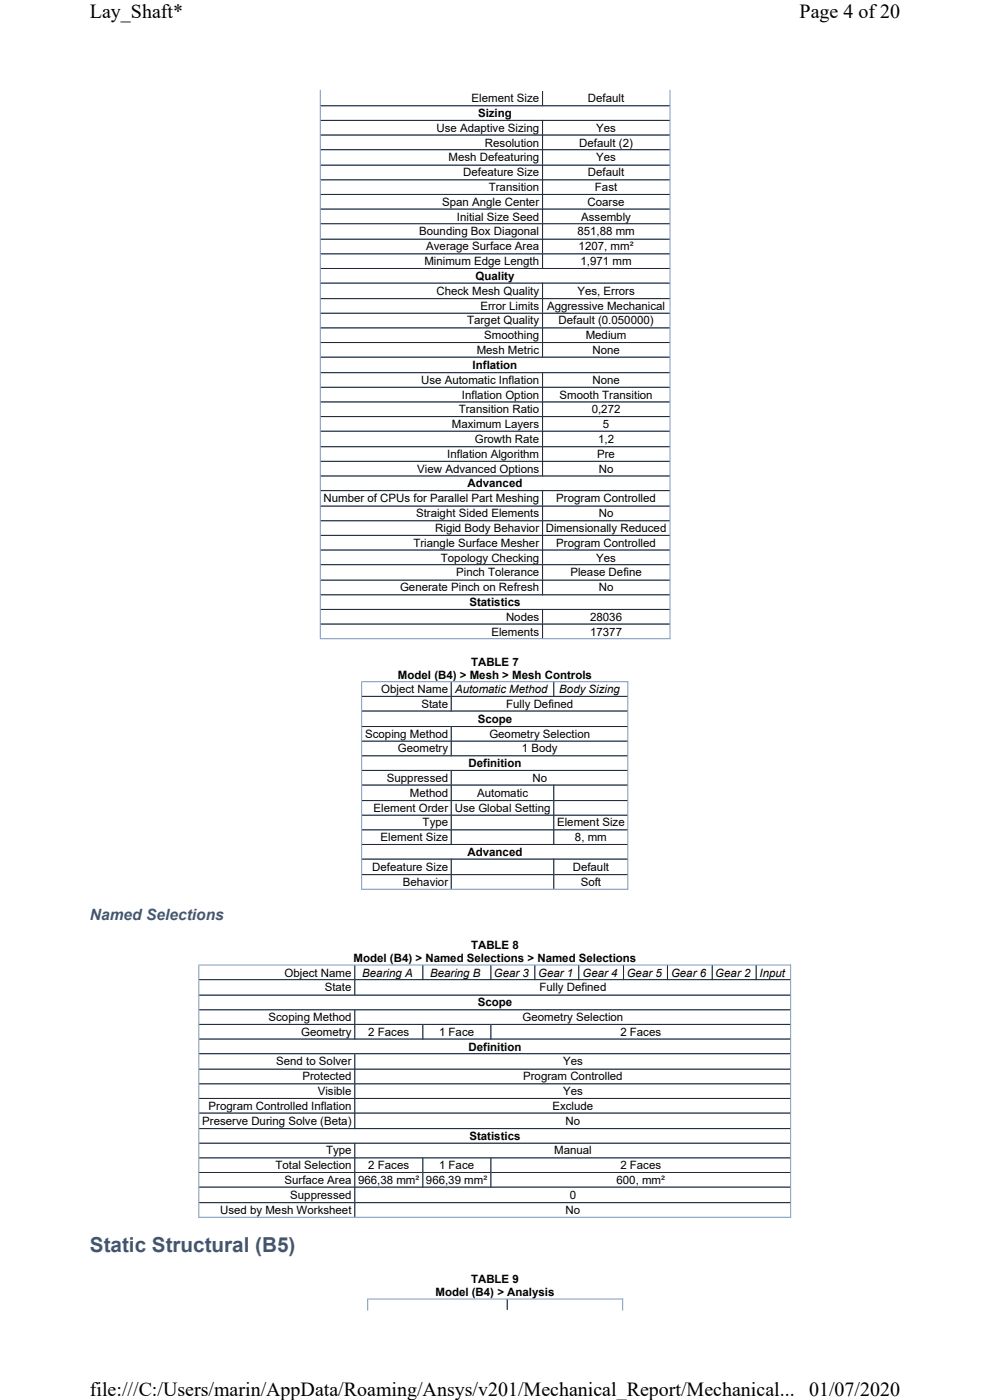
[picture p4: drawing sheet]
<svg xmlns="http://www.w3.org/2000/svg" width="210mm" height="297mm" viewBox="0 0 210 297" stroke-linecap="round" stroke-linejoin="round" font-family="sans-serif">
<defs><g id="words">
<text font-size="4.4" fill="#3b577d" x="19" y="265.6">Static Structural (B5)</text>
<g font-size="4.2">
<text x="19" y="3.8">Lay_Shaft*</text>
<text x="169.5" y="3.8">Page 4 of20</text>
<text x="19" y="296">file:///C:/Users/marin/AppData/Roaming/Ansys/v201/Mechanical_Report/Mechanical...</text>
<text x="171.5" y="296">01/07/2020</text>
</g>
<text font-size="3.3" fill="#3b577d" x="19" y="195">Named Selections</text>
<g font-size="2.4">
<text x="99.9" y="21.6">Element Size</text>
<text x="124.6" y="21.6">Default</text>
<text x="92.5" y="27.9">Use Adaptive Sizing</text>
<text x="101.3" y="24.8">Sizing</text>
<text x="126.4" y="27.9">Yes</text>
<text x="95.1" y="34.2">Mesh Defeaturing</text>
<text x="102.8" y="31.1">Resolution</text>
<text x="122.8" y="31.1">Default (2)</text>
<text x="126.4" y="34.2">Yes</text>
<text x="98.2" y="37.4">Defeature Size</text>
<text x="103.6" y="40.5">Transition</text>
<text x="124.6" y="37.4">Default</text>
<text x="126.1" y="40.5">Fast</text>
<text x="93.7" y="43.6">Span Angle Center</text>
<text x="96.8" y="46.8">Initial Size Seed</text>
<text x="123.2" y="46.8">Assembly</text>
<text x="124.5" y="43.6">Coarse</text>
<text x="88.8" y="49.9">Bounding Box Diagonal</text>
<text x="90.3" y="53.1">Average Surface Area</text>
<text x="122.4" y="49.9">851,88 mm</text>
<text x="122.6" y="53.1">1207, mm²</text>
<text x="89.9" y="56.2">Minimum Edge Length</text>
<text x="100.8" y="59.4">Quality</text>
<text x="123" y="56.2">1,971 mm</text>
<text x="92.5" y="62.5">Check Mesh Quality</text>
<text x="101.8" y="65.6">Error Limits</text>
<text x="115.9" y="65.6">Aggressive Mechanical</text>
<text x="122.4" y="62.5">Yes, Errors</text>
<text x="99" y="68.8">Target Quality</text>
<text x="102.6" y="71.9">Smoothing</text>
<text x="118.4" y="68.8">Default (0.050000)</text>
<text x="124.1" y="71.9">Medium</text>
<text x="101" y="75.1">Mesh Metric</text>
<text x="125.5" y="75.1">None</text>
<text x="89.3" y="81.4">Use Automatic Inflation</text>
<text x="100.2" y="78.2">Inflation</text>
<text x="125.5" y="81.4">None</text>
<text x="97.2" y="87.6">Transition Ratio</text>
<text x="97.9" y="84.5">Inflation Option</text>
<text x="118.6" y="84.5">Smooth Transition</text>
<text x="125.4" y="87.6">0,272</text>
<text x="95.7" y="90.8">Maximum Layers</text>
<text x="100.6" y="93.9">Growth Rate</text>
<text x="126.8" y="93.9">1,2</text>
<text x="127.8" y="90.8">5</text>
<text x="88.4" y="100.2">View Advanced Options</text>
<text x="94.8" y="97.1">Inflation Algorithm</text>
<text x="126.6" y="97.1">Pre</text>
<text x="126.9" y="100.2">No</text>
<text x="68.6" y="106.5">Number of CPUs for Parallel Part Meshing</text>
<text x="99.1" y="103.4">Advanced</text>
<text x="117.9" y="106.5">Program Controlled</text>
<text x="88.2" y="109.6">Straight Sided Elements</text>
<text x="92.2" y="112.8">Rigid Body Behavior</text>
<text x="115.7" y="112.8">Dimensionally Reduced</text>
<text x="126.9" y="109.6">No</text>
<text x="87.6" y="115.9">Triangle Surface Mesher</text>
<text x="93.4" y="119.1">Topology Checking</text>
<text x="117.9" y="115.9">Program Controlled</text>
<text x="126.4" y="119.1">Yes</text>
<text x="84.8" y="125.4">Generate Pinch on Refresh</text>
<text x="96.7" y="122.2">Pinch Tolerance</text>
<text x="120.9" y="122.2">Please Define</text>
<text x="126.9" y="125.4">No</text>
<text x="99.5" y="128.5">Statistics</text>
<text x="107.2" y="131.6">Nodes</text>
<text x="125.1" y="131.6">28036</text>
<text x="104.1" y="134.8">Elements</text>
<text x="125.1" y="134.8">17377</text>
<text x="84.3" y="143.9">Model (B4) &gt; Mesh &gt; Mesh Controls</text>
<text x="99.8" y="141.2">TABLE 7</text>
<text x="80.8" y="147">Object Name</text>
<text x="96.4" y="147">Automatic Method</text>
<text x="118.5" y="147">Body Sizing</text>
<text x="89.3" y="150.1">State</text>
<text x="101.2" y="153.2">Scope</text>
<text x="107.3" y="150.1">Fully Defined</text>
<text x="77.4" y="156.4">Scoping Method</text>
<text x="84.3" y="159.5">Geometry</text>
<text x="103.7" y="156.4">Geometry Selection</text>
<text x="110.6" y="159.5">1 Body</text>
<text x="82" y="165.8">Suppressed</text>
<text x="99.3" y="162.7">Definition</text>
<text x="112.8" y="165.8">No</text>
<text x="79.2" y="172.1">Element Order</text>
<text x="86.9" y="169">Method</text>
<text x="96.4" y="172.1">Use Global Setting</text>
<text x="101.1" y="169">Automatic</text>
<text x="80.6" y="178.4">Element Size</text>
<text x="89.6" y="175.2">Type</text>
<text x="118.1" y="175.2">Element Size</text>
<text x="121.9" y="178.4">8, mm</text>
<text x="78.9" y="184.7">Defeature Size</text>
<text x="99.1" y="181.5">Advanced</text>
<text x="121.4" y="184.7">Default</text>
<text x="85.4" y="187.8">Behavior</text>
<text x="123.1" y="187.8">Soft</text>
<text x="99.8" y="201.3">TABLE 8</text>
<text x="60.3" y="207.1">Object Name</text>
<text x="74.9" y="204.1">Model (B4) &gt; Named Selections &gt; Named Selections</text>
<text x="76.8" y="207.1">Bearing A</text>
<text x="91.2" y="207.1">Bearing B</text>
<text x="104.7" y="207.1">Gear 3</text>
<text x="114" y="207.1">Gear 1</text>
<text x="123.4" y="207.1">Gear 4</text>
<text x="132.8" y="207.1">Gear 5</text>
<text x="142.2" y="207.1">Gear 6</text>
<text x="151.6" y="207.1">Gear 2</text>
<text x="161" y="207.1">Input</text>
<text x="68.8" y="210.2">State</text>
<text x="101.2" y="213.4">Scope</text>
<text x="114.3" y="210.2">Fully Defined</text>
<text x="56.9" y="216.5">Scoping Method</text>
<text x="63.8" y="219.6">Geometry</text>
<text x="78.1" y="219.6">2 Faces</text>
<text x="93.1" y="219.6">1 Face</text>
<text x="110.7" y="216.5">Geometry Selection</text>
<text x="131.5" y="219.6">2 Faces</text>
<text x="58.5" y="225.9">Send to Solver</text>
<text x="99.3" y="222.8">Definition</text>
<text x="119.3" y="225.9">Yes</text>
<text x="64.1" y="229.1">Protected</text>
<text x="67.3" y="232.2">Visible</text>
<text x="110.9" y="229.1">Program Controlled</text>
<text x="119.3" y="232.2">Yes</text>
<text x="42.9" y="238.5">Preserve During Solve (Beta)</text>
<text x="44.2" y="235.4">Program Controlled Inflation</text>
<text x="117.1" y="235.4">Exclude</text>
<text x="119.9" y="238.5">No</text>
<text x="69.1" y="244.8">Type</text>
<text x="99.5" y="241.6">Statistics</text>
<text x="117.4" y="244.8">Manual</text>
<text x="58.4" y="247.9">Total Selection</text>
<text x="60.3" y="251.1">Surface Area</text>
<text x="75.9" y="251.1">966,38 mm²</text>
<text x="78.1" y="247.9">2 Faces</text>
<text x="90.3" y="251.1">966,39 mm²</text>
<text x="93.1" y="247.9">1 Face</text>
<text x="130.7" y="251.1">600, mm²</text>
<text x="131.5" y="247.9">2 Faces</text>
<text x="46.6" y="257.4">Used by Mesh Worksheet</text>
<text x="61.5" y="254.2">Suppressed</text>
<text x="119.9" y="257.4">No</text>
<text x="120.7" y="254.2">0</text>
<text x="92.3" y="274.8">Model (B4) &gt; Analysis</text>
<text x="99.8" y="272.1">TABLE 9</text>
</g>
</g></defs>
<g fill="none" stroke="#7a99c0" stroke-width=".21">
<path d="M67.9 19v116.3M115 19.3v3.2M142 19v116.5M68 22.4h73.9M68 25.5h73.9M68 28.6h73.9M68 31.7h73.9M68 35h73.9M68 38.1h73.9M115 25.4v31.6M68 41.2h73.9M68 44.3h73.9"/>
<path d="M68 47.4h73.9M68 50.7h73.9M68 53.8h73.9M68 56.9h73.9M115 59.9v15.9M68 60h73.9M68 63.3h73.9M68 66.4h73.9M68 69.5h73.9M68 72.6h73.9M68 75.7h73.9M68 79h73.9"/>
<path d="M115 78.9v22.1M68 82.1h73.9M68 85.2h73.9M68 88.3h73.9M68 91.4h73.9M68 94.7h73.9M68 97.8h73.9M68 100.9h73.9M68 104h73.9M68 107.3h73.9M68 110.4h73.9M68 113.5h73.9"/>
<path d="M68 116.6h73.9M68 119.7h73.9M115 103.9v22.3M67.8 135.4h74.3M68 123h73.9M68 126.1h73.9M68 129.2h73.9M68 132.3h73.9M115 129.1v6.2M76.6 144.5v44.2M76.7 144.6h56.5M76.7 147.7h56.3"/>
<path d="M76.7 150.8h56.3M76.7 154.1h56.3M76.7 157.2h56.3M95.6 144.7v6.2M95.6 154v6.4M117.4 144.7v3.1M133.1 144.5v44.2M76.7 160.3h56.3M76.7 163.4h56.3M76.7 166.5h56.3M76.7 169.8h56.3M76.7 172.9h56.3"/>
<path d="M76.7 176h56.3M76.7 179.1h56.3M95.6 163.3v15.9M117.4 166.4v12.8M76.6 188.6h56.6M76.7 182.2h56.3M76.7 185.5h56.3M95.6 182.1v6.3M117.4 182.1v6.3M42.1 204.5v53.7M42.2 204.6h125.5M42.3 207.7h125.2"/>
<path d="M42.3 211h125.2M42.3 214.1h125.2M42.3 217.2h125.2M75.2 204.7v6.4M75.2 214v6.4M89.6 204.7v3.1M89.6 217.1v3.3M104 204.7v3.1M104 217.1v3.3M113.3 204.7v3.1M122.7 204.7v3.1M132.1 204.7v3.1"/>
<path d="M141.5 204.7v3.1M151 204.7v3.1M160.3 204.7v3.1M167.6 204.5v53.7M42.3 220.3h125.2M42.3 223.4h125.2M42.3 226.7h125.2M42.3 229.8h125.2M42.3 232.9h125.2M42.3 236h125.2M42.3 239.3h125.2M75.2 223.3v16.1"/>
<path d="M42.1 258.1h125.6M42.3 242.4h125.2M42.3 245.5h125.2M42.3 248.6h125.2M42.3 251.7h125.2M42.3 255h125.2M75.2 242.3v15.7M89.6 245.4v6.4M104 245.4v6.4M77.9 275.4v2.5M78 275.5h54.1M107.5 275.6v2.1"/>
<path d="M132 275.4v2.5"/>
</g>
<g fill="none" stroke="#1e2630" stroke-width=".21">
<path d="M115 19.3v3M68 22.4h73.9M68 25.5h73.9M68 28.6h73.9M68 31.7h73.9M68 35h73.9M68 38.1h73.9M115 25.4v31.6M68 41.2h73.9M68 44.3h73.9M68 47.4h73.9M68 50.7h73.9"/>
<path d="M68 53.8h73.9M68 56.9h73.9M115 59.9v15.9M68 60h73.9M68 63.3h73.9M68 66.4h73.9M68 69.5h73.9M68 72.6h73.9M68 75.7h73.9M68 79h73.9M115 78.9v22.1M68 82.1h73.9"/>
<path d="M68 85.2h73.9M68 88.3h73.9M68 91.4h73.9M68 94.7h73.9M68 97.8h73.9M68 100.9h73.9M68 104h73.9M68 107.3h73.9M68 110.4h73.9M68 113.5h73.9M68 116.6h73.9M68 119.7h73.9"/>
<path d="M115 103.9v22.3M68 123h73.9M68 126.1h73.9M68 129.2h73.9M68 132.3h73.9M115 129.1v6.2M76.7 147.7h56.3M76.7 150.8h56.3M76.7 154.1h56.3M76.7 157.2h56.3M95.6 144.7v6.2M95.6 154v6.4"/>
<path d="M117.4 144.7v2.9M76.7 160.3h56.3M76.7 163.4h56.3M76.7 166.5h56.3M76.7 169.8h56.3M76.7 172.9h56.3M76.7 176h56.3M76.7 179.1h56.3M95.6 163.3v15.9M117.4 166.4v12.8M76.7 182.2h56.3M76.7 185.5h56.3"/>
<path d="M95.6 182.1v6.3M117.4 182.1v6.3M42.3 207.7h125.2M42.3 211h125.2M42.3 214.1h125.2M42.3 217.2h125.2M75.2 204.7v6.4M75.2 214v6.4M89.6 204.7v2.9M89.6 217.1v3.3M104 204.7v2.9M104 217.1v3.3"/>
<path d="M113.3 204.7v2.9M122.7 204.7v2.9M132.1 204.7v2.9M141.5 204.7v2.9M151 204.7v2.9M160.3 204.7v2.9M42.3 220.3h125.2M42.3 223.4h125.2M42.3 226.7h125.2M42.3 229.8h125.2M42.3 232.9h125.2M42.3 236h125.2"/>
<path d="M42.3 239.3h125.2M75.2 223.3v16.1M42.3 242.4h125.2M42.3 245.5h125.2M42.3 248.6h125.2M42.3 251.7h125.2M42.3 255h125.2M75.2 242.3v15.7M89.6 245.4v6.4M104 245.4v6.4M107.5 275.6v2.1"/>
</g>
<g fill="#fff">
<path d="M19 0h171.8v4.7h-171.8z" fill-rule="evenodd"/>
<path d="M19 292.3h171.8v4.6h-171.8z" fill-rule="evenodd"/>
</g>
<use href="#words"/>
</svg>
